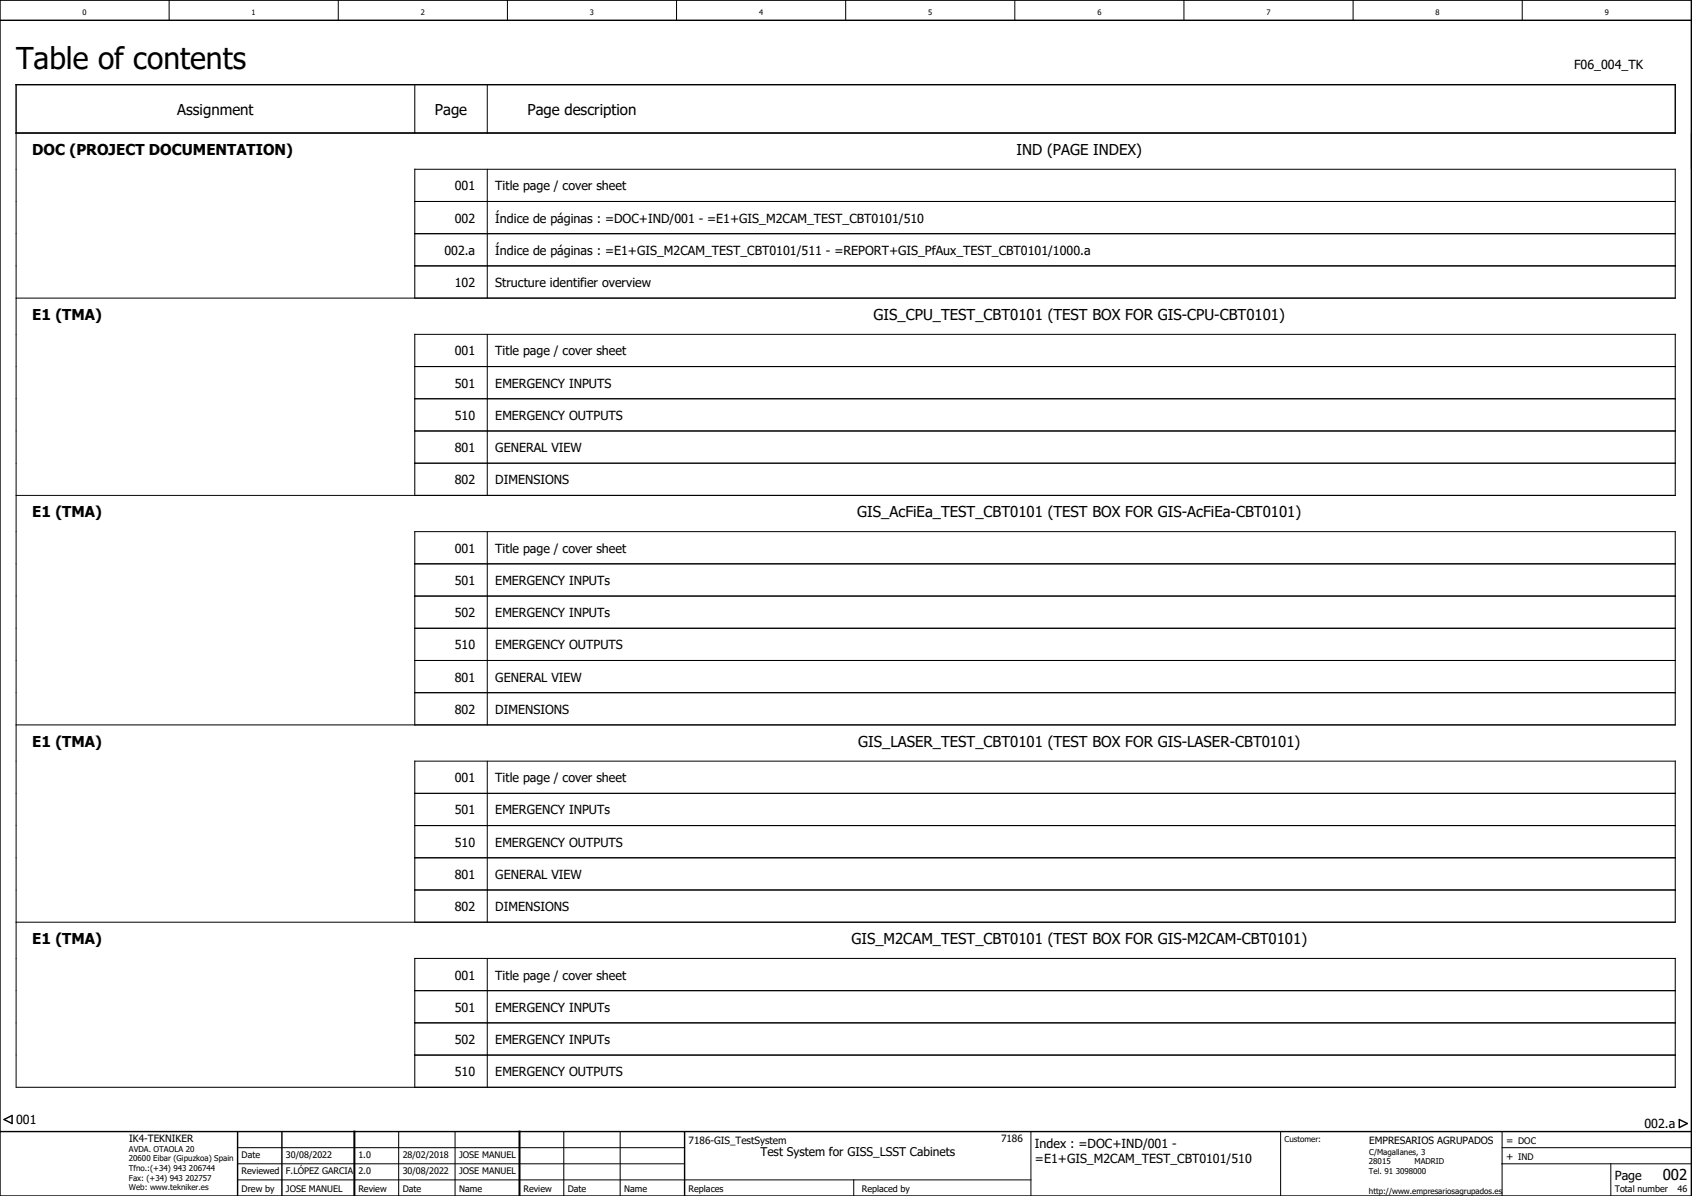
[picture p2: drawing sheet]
<svg xmlns="http://www.w3.org/2000/svg" width="420mm" height="297mm" viewBox="0 0 420 297" stroke-linecap="round" stroke-linejoin="round" font-family="sans-serif">
<defs><g id="words">
<text font-size="7.5" x="4" y="17">Table of contents</text>
<g font-size="3.7">
<text x="44" y="28.5">Assignment</text>
<text x="108" y="28.5">Page</text>
<text x="131" y="28.5">Page description</text>
<text x="8" y="38.5">DOC (PROJECT DOCUMENTATION)</text>
<text x="252.4" y="38.5">IND (PAGE INDEX)</text>
<text x="8" y="79.5">E1 (TMA)</text>
<text x="216.9" y="79.5">GIS_CPU_TEST_CBT0101 (TEST BOX FOR GIS-CPU-CBT0101)</text>
<text x="8" y="128.5">E1 (TMA)</text>
<text x="212.9" y="128.5">GIS_AcFiEa_TEST_CBT0101 (TEST BOX FOR GIS-AcFiEa-CBT0101)</text>
<text x="8" y="185.5">E1 (TMA)</text>
<text x="213.1" y="185.5">GIS_LASER_TEST_CBT0101 (TEST BOX FOR GIS-LASER-CBT0101)</text>
<text x="8" y="234.5">E1 (TMA)</text>
<text x="211.4" y="234.5">GIS_M2CAM_TEST_CBT0101 (TEST BOX FOR GIS-M2CAM-CBT0101)</text>
<text x="412.9" y="293">002</text>
</g>
<g font-size="3.1">
<text x="390.9" y="17">F06_004_TK</text>
<text x="112.9" y="47.3">001</text>
<text x="123" y="47.3">Title page / cover sheet</text>
<text x="112.9" y="55.3">002</text>
<text x="123" y="55.3">Índice de páginas : =DOC+IND/001 - =E1+GIS_M2CAM_TEST_CBT0101/510</text>
<text x="110.3" y="63.3">002.a</text>
<text x="123" y="63.3">Índice de páginas : =E1+GIS_M2CAM_TEST_CBT0101/511 - =REPORT+GIS_PfAux_TEST_CBT0101/1000.a</text>
<text x="112.9" y="71.3">102</text>
<text x="123" y="71.3">Structure identifier overview</text>
<text x="112.9" y="88.3">001</text>
<text x="123" y="88.3">Title page / cover sheet</text>
<text x="112.9" y="96.3">501</text>
<text x="123" y="96.3">EMERGENCY INPUTS</text>
<text x="112.9" y="104.3">510</text>
<text x="123" y="104.3">EMERGENCY OUTPUTS</text>
<text x="112.9" y="112.3">801</text>
<text x="123" y="112.3">GENERAL VIEW</text>
<text x="112.9" y="120.3">802</text>
<text x="123" y="120.3">DIMENSIONS</text>
<text x="112.9" y="137.3">001</text>
<text x="123" y="137.3">Title page / cover sheet</text>
<text x="112.9" y="145.3">501</text>
<text x="123" y="145.3">EMERGENCY INPUTs</text>
<text x="112.9" y="153.3">502</text>
<text x="123" y="153.3">EMERGENCY INPUTs</text>
<text x="112.9" y="161.3">510</text>
<text x="123" y="161.3">EMERGENCY OUTPUTS</text>
<text x="112.9" y="169.3">801</text>
<text x="123" y="169.3">GENERAL VIEW</text>
<text x="112.9" y="177.3">802</text>
<text x="123" y="177.3">DIMENSIONS</text>
<text x="112.9" y="194.3">001</text>
<text x="123" y="194.3">Title page / cover sheet</text>
<text x="112.9" y="202.3">501</text>
<text x="123" y="202.3">EMERGENCY INPUTs</text>
<text x="112.9" y="210.3">510</text>
<text x="123" y="210.3">EMERGENCY OUTPUTS</text>
<text x="112.9" y="218.3">801</text>
<text x="123" y="218.3">GENERAL VIEW</text>
<text x="112.9" y="226.3">802</text>
<text x="123" y="226.3">DIMENSIONS</text>
<text x="112.9" y="243.3">001</text>
<text x="123" y="243.3">Title page / cover sheet</text>
<text x="112.9" y="251.3">501</text>
<text x="123" y="251.3">EMERGENCY INPUTs</text>
<text x="112.9" y="259.3">502</text>
<text x="123" y="259.3">EMERGENCY INPUTs</text>
<text x="112.9" y="267.3">510</text>
<text x="123" y="267.3">EMERGENCY OUTPUTS</text>
<text x="4" y="279">001</text>
<text x="408.3" y="280">002.a</text>
<text x="257" y="285">Index : =DOC+IND/001 -</text>
<text x="257" y="288.8">=E1+GIS_M2CAM_TEST_CBT0101/510</text>
<text x="401" y="293">Page</text>
</g>
<text font-size="3" x="188.8" y="287">Test System for GISS_LSST Cabinets</text>
<g font-size="2.5">
<text x="32.1" y="283.6">IK4-TEKNIKER</text>
<text x="171" y="284">7186-GIS_TestSystem</text>
<text x="248.6" y="283.5">7186</text>
<text x="340" y="284">EMPRESARIOS AGRUPADOS</text>
<text x="374" y="284">= DOC</text>
<text x="374" y="288">+ IND</text>
</g>
<g font-size="2.2">
<text x="60" y="287.6">Date</text>
<text x="71" y="287.6">30/08/2022</text>
<text x="89" y="287.6">1.0</text>
<text x="100" y="287.6">28/02/2018</text>
<text x="114" y="287.6">JOSE MANUEL</text>
<text x="60" y="291.6">Reviewed</text>
<text x="71" y="291.6">F.LÓPEZ GARCIA</text>
<text x="89" y="291.6">2.0</text>
<text x="100" y="291.6">30/08/2022</text>
<text x="114" y="291.6">JOSE MANUEL</text>
<text x="60" y="296">Drew by</text>
<text x="71" y="296">JOSE MANUEL</text>
<text x="89" y="296">Review</text>
<text x="100" y="296">Date</text>
<text x="114" y="296">Name</text>
<text x="130" y="296">Review</text>
<text x="141" y="296">Date</text>
<text x="155" y="296">Name</text>
<text x="171" y="296">Replaces</text>
<text x="214" y="296">Replaced by</text>
<text x="401" y="296">Total number</text>
<text x="416.6" y="296">46</text>
</g>
<g font-size="2">
<text x="32" y="286">AVDA. OTAOLA 20</text>
<text x="319" y="283.6">Customer:</text>
<text x="340" y="286.8">C/Magallanes, 3</text>
<text x="32" y="288.4">20600 Eibar (Gipuzkoa) Spain</text>
<text x="32" y="290.8">Tfno.:(+34) 943 206744</text>
<text x="32" y="293.2">Fax: (+34) 943 202757</text>
<text x="339.9" y="289.1">28015</text>
<text x="339.9" y="291.5">Tel. 91 3098000</text>
<text x="351.3" y="289.2">MADRID</text>
<text x="32" y="295.6">Web: www.tekniker.es</text>
<text x="339.9" y="296.4">http://www.empresariosagrupados.es</text>
</g>
<g font-size="1.9">
<text x="20.5" y="3.7">0</text>
<text x="62.5" y="3.7">1</text>
<text x="104.5" y="3.7">2</text>
<text x="146.5" y="3.7">3</text>
<text x="188.5" y="3.7">4</text>
<text x="230.5" y="3.7">5</text>
<text x="272.5" y="3.7">6</text>
<text x="314.5" y="3.7">7</text>
<text x="356.5" y="3.7">8</text>
<text x="398.5" y="3.7">9</text>
</g>
</g></defs>
<g fill="none" stroke="#000" stroke-width=".25">
<path d="M42 0v5M84 0v5M126 0v5M168 0v5M210 0v5M252 0v5M294 0v5M336 0v5M378 0v5M103 21v12M121 21v12M416 33h-412v237h412v-32h-313v32"/>
<path d="M420 33v9M103 50h313M103 58h313M121 42v32M4 74h412v-32h-313v32M103 66h313M103 99h313M103 91h313M121 83v40M103 107h313M103 115h313M4 123h412v-40h-313v40"/>
<path d="M121 132v48M103 148h313M103 140h313M103 156h313M103 164h313M103 172h313M4 180h412v-48h-313v48M103 197h313M121 189v40M103 205h313M103 213h313M4 229h412v-40h-313v40"/>
<path d="M103 221h313M121 238v32M103 254h313M103 246h313M103 262h313M59 289h111M59 285h111M59 293h197M99 281v16M113 281v16M140 281v16M154 281v16"/>
<path d="M212 293v4M256 281v16M318 281v16M373 289h47M373 285h47M373 281v16M400 289v8"/>
</g>
<path d="M0 5h420M0 0h420v297h-420zM4 21h412v12h-412zM1 278l2-1v2zM417 278l2 1-2 1zM0 281h420M59 281v16M70 281v16M170 281v16" fill="none" stroke="#000" stroke-width=".35"/>
<path d="M88 281v16M129 281v16" fill="none" stroke="#000" stroke-width=".5"/>
<use href="#words"/>
</svg>
